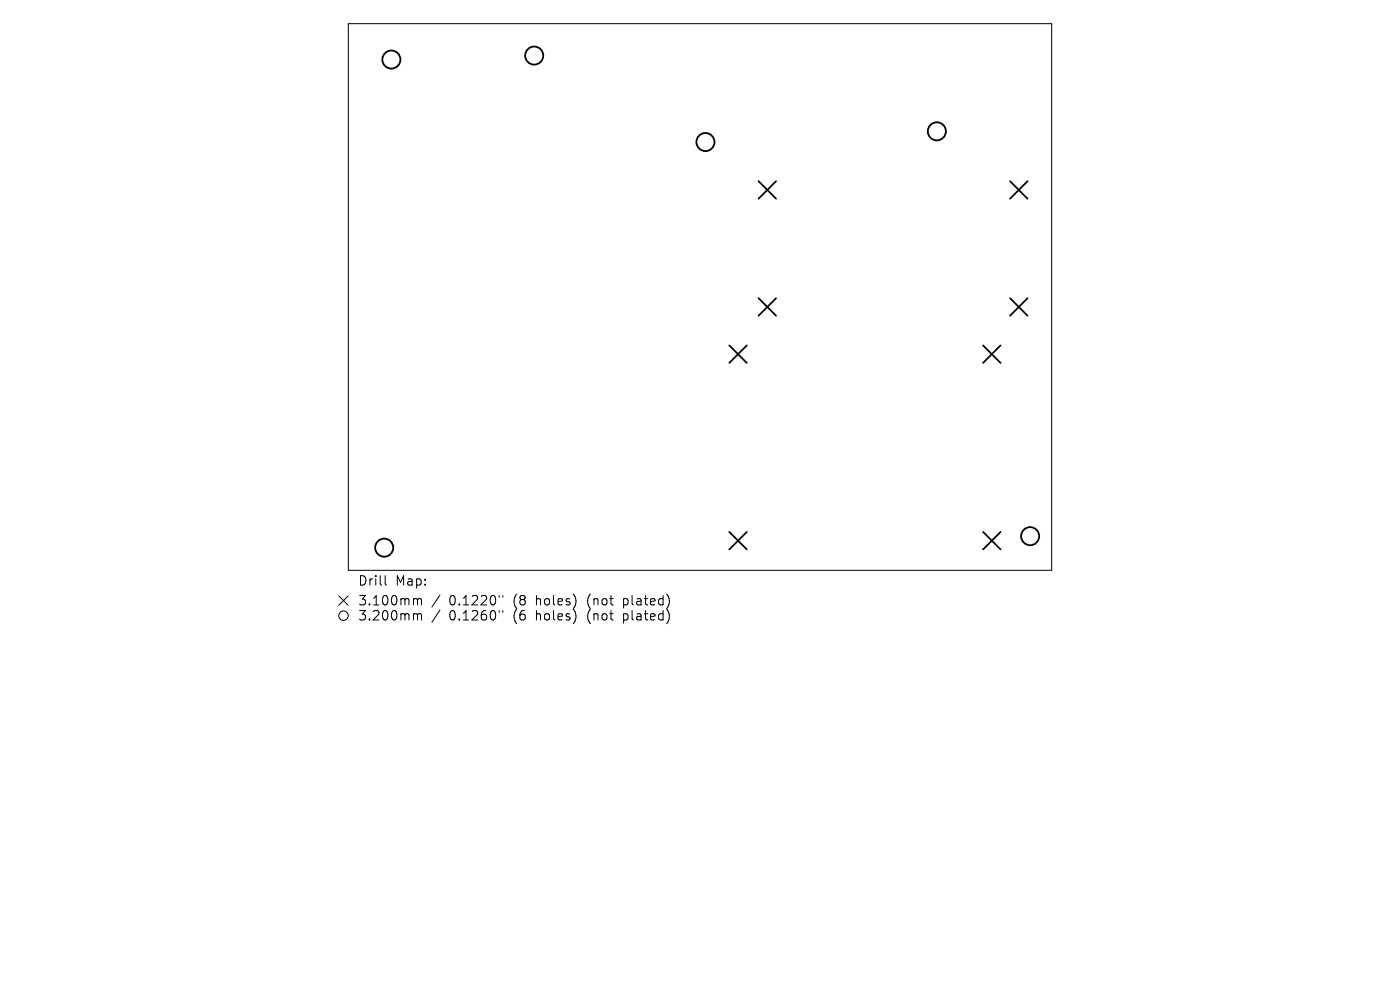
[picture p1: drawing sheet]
<svg xmlns="http://www.w3.org/2000/svg" width="297mm" height="210mm" viewBox="0 0 297 210" stroke-linecap="round" stroke-linejoin="round" font-family="sans-serif">
<defs><g id="words">
<g font-size="2.8">
<text x="75.9" y="124.5">Drill</text>
<text x="83.9" y="124.5">Map:</text>
<text x="75.9" y="128.7">3.100mm</text>
<text x="75.9" y="131.9">3.200mm</text>
<text x="95.3" y="128.7">0.1220&quot;</text>
<text x="95.3" y="131.9">0.1260&quot;</text>
<text x="109" y="128.7">(8</text>
<text x="109" y="131.9">(6</text>
<text x="114" y="128.7">holes)</text>
<text x="114" y="131.9">holes)</text>
<text x="125.1" y="128.7">(not</text>
<text x="125.1" y="131.9">(not</text>
<text x="132.9" y="128.7">plated)</text>
<text x="132.9" y="131.9">plated)</text>
</g>
</g></defs>
<g fill="none" stroke="#000" stroke-width=".21">
<path d="M73.9 5h149.2v116h-149.2zM71.9 126.4l2 2M73.9 126.4l-2 2M81.7 122.1v1.7l.3 .3M88 127l.5 .1 .1 .2M88 130.2h.3l.3 .3M88.6 127.3l.3-.3 .4 .1 .1 1.2M88.6 127.3v1M88.6 130.5v1M88.6 130.5l.3-.3 .4 .1 .1 1.2M93.3 126.2l-1.7 2.6M93.3 129.4l-1.7 2.6"/>
<path d="M105.9 126.3v.4M105.9 129.5v.4M106.7 126.3v.4M106.7 129.5v.4"/>
<circle cx="72.9" cy="130.6" r="1"/>
</g>
<g fill="none" stroke="#000" stroke-width=".37">
<path d="M160.9 38.4l3.7 3.8M164.6 38.4l-3.7 3.8M214.3 38.4l3.7 3.8M218 38.4l-3.7 3.8M154.7 73.3l3.7 3.7M158.4 73.3l-3.7 3.7M160.9 63.3l3.7 3.7M164.6 63.3l-3.7 3.7M208.5 73.3l3.8 3.7M212.3 73.3l-3.8 3.7M214.3 63.3l3.7 3.7M218 63.3l-3.7 3.7"/>
<path d="M154.7 112.8l3.7 3.8M158.4 112.8l-3.7 3.8M208.5 112.8l3.8 3.8M212.3 112.8l-3.8 3.8"/>
</g>
<g fill="none" stroke="#000" stroke-width=".38">
<circle cx="83" cy="12.6" r="1.92"/>
<circle cx="113.3" cy="11.8" r="1.92"/>
<circle cx="149.7" cy="30.1" r="1.92"/>
<circle cx="198.7" cy="27.9" r="1.92"/>
<circle cx="81.5" cy="116.2" r="1.92"/>
<circle cx="218.5" cy="113.7" r="1.92"/>
</g>
<use href="#words"/>
</svg>
